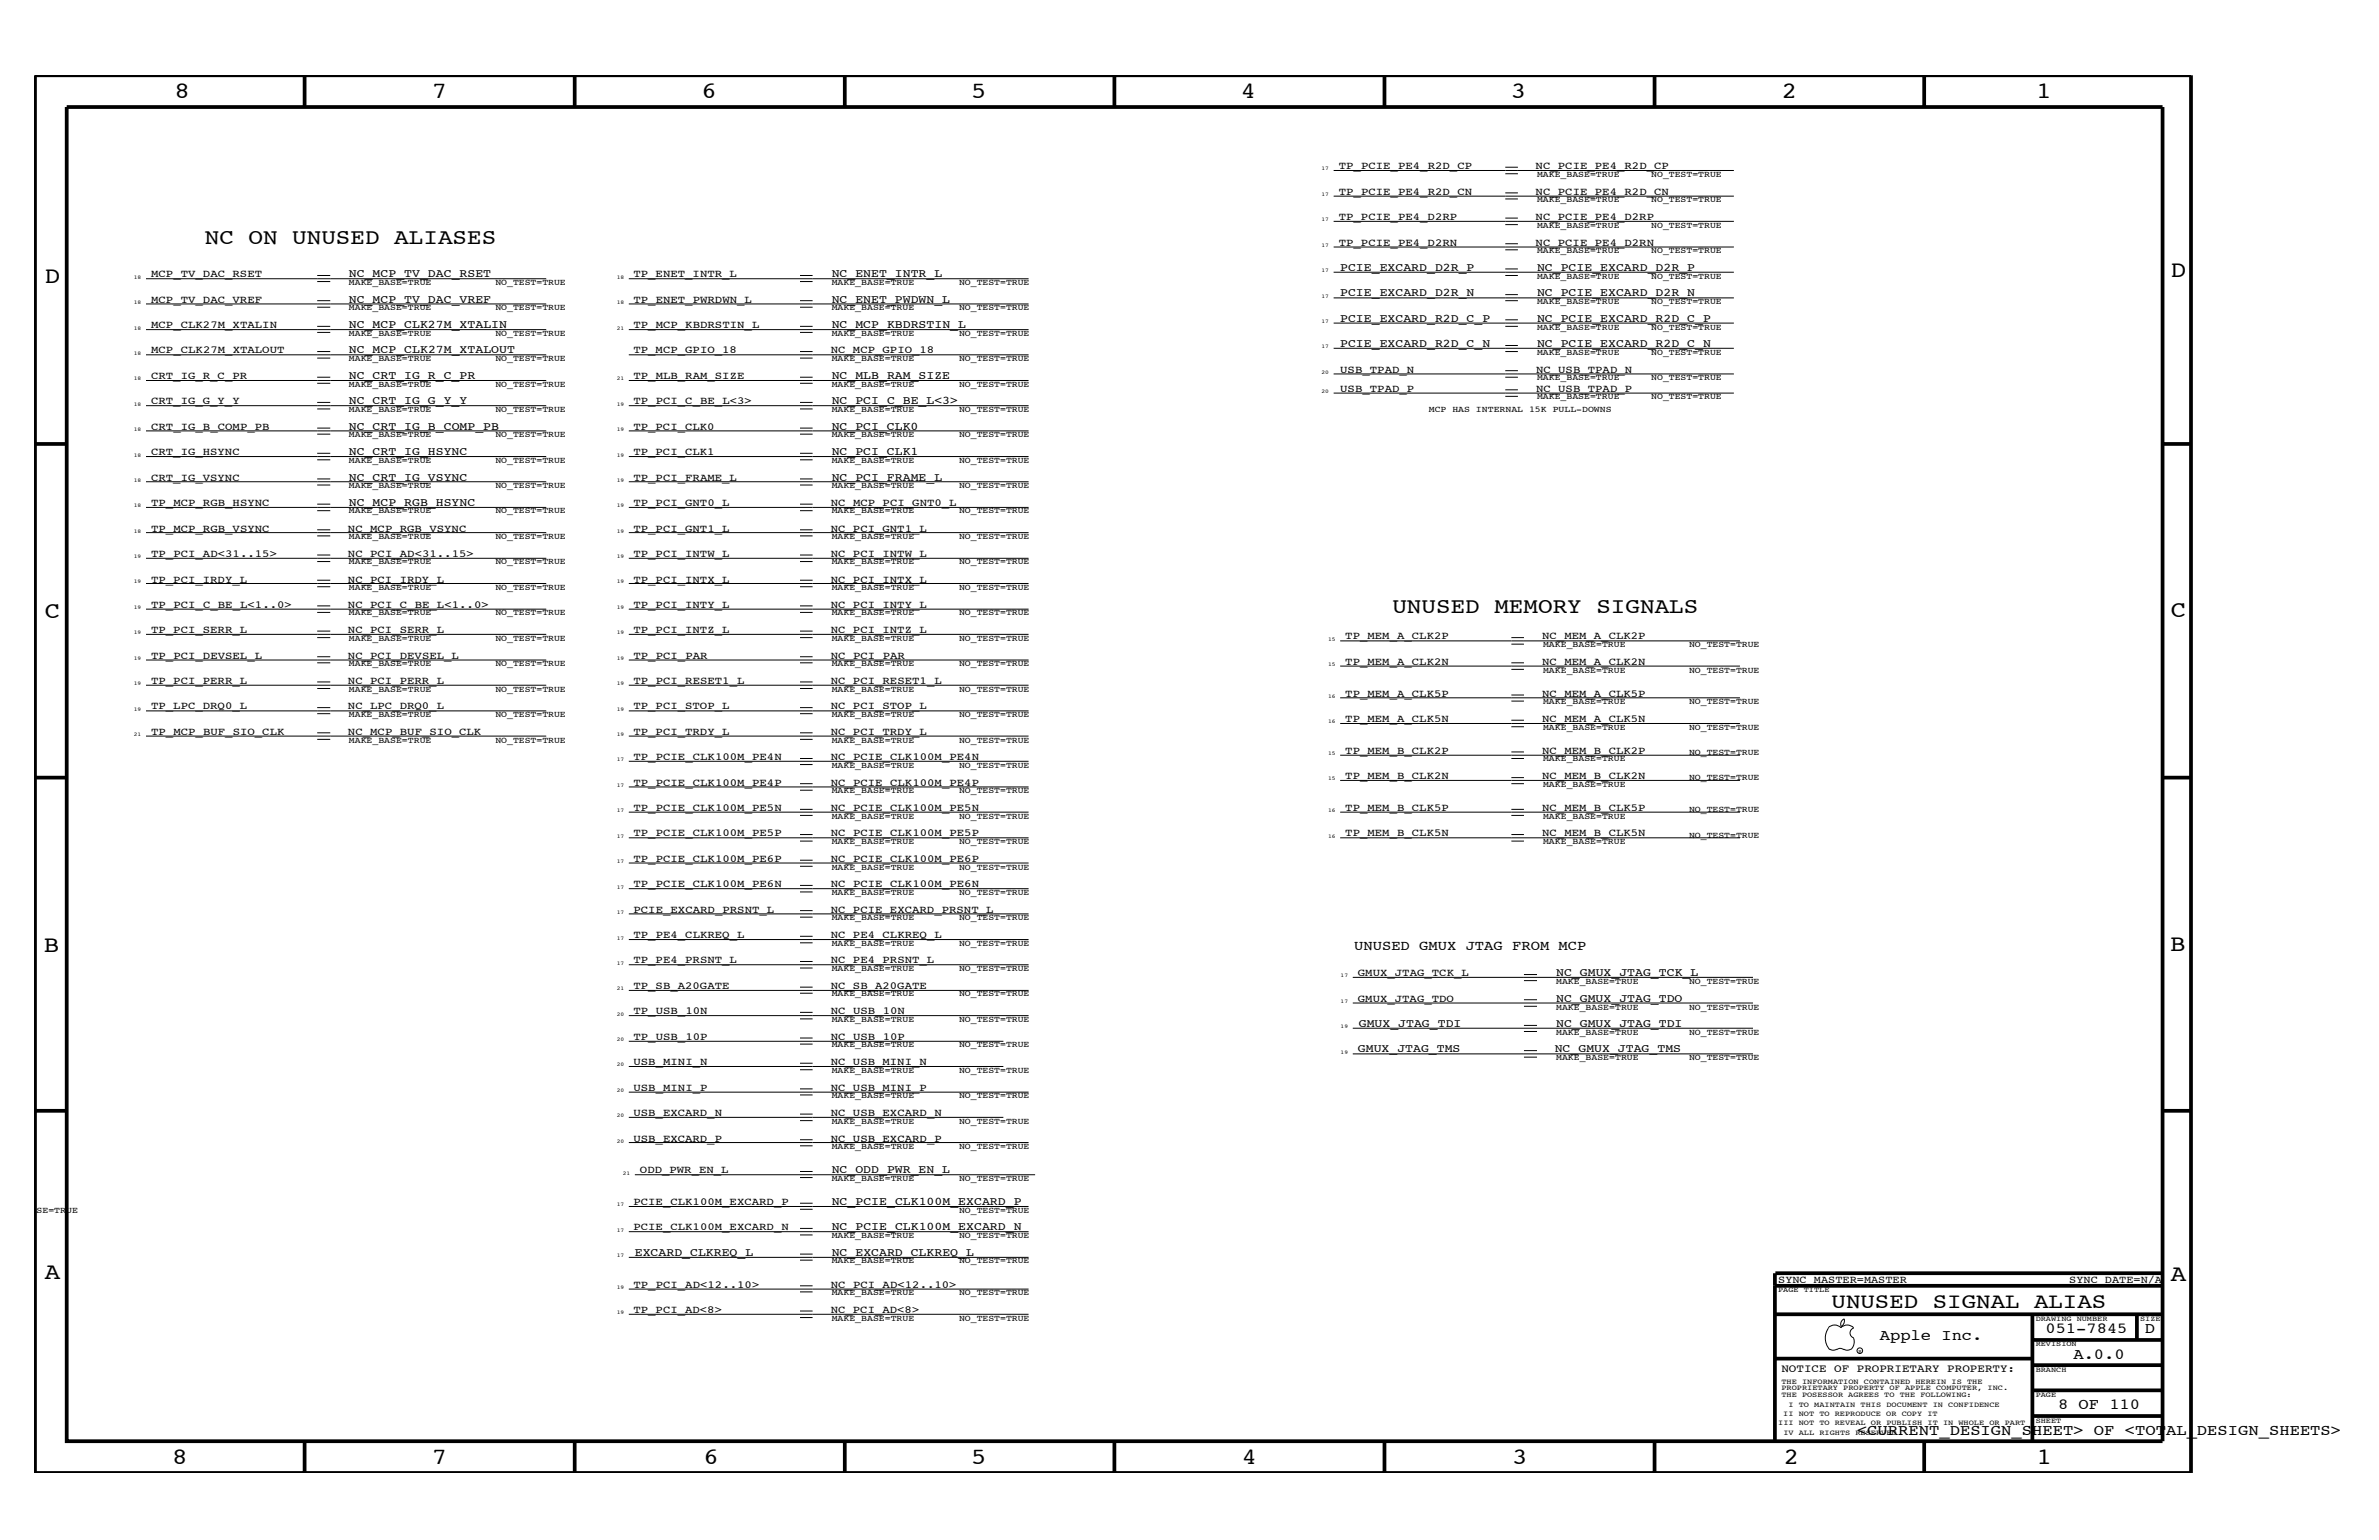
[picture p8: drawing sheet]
<svg xmlns="http://www.w3.org/2000/svg" width="432mm" height="279mm" viewBox="0 0 432 279" stroke-linecap="round" stroke-linejoin="round" font-family="sans-serif">
<defs><g id="words">
<g font-size="4.2">
<text x="31.7" y="17.8">8</text>
<text x="78.4" y="17.8">7</text>
<text x="127.3" y="17.8">6</text>
<text x="176.3" y="17.8">5</text>
<text x="225.2" y="17.8">4</text>
<text x="274.2" y="17.8">3</text>
<text x="323.4" y="17.8">2</text>
<text x="369.6" y="17.8">1</text>
<text x="8.1" y="51.3">D</text>
<text x="394" y="50.3">D</text>
<text x="8.1" y="112.1">C</text>
<text x="394" y="111.9">C</text>
<text x="8" y="172.7">B</text>
<text x="393.9" y="172.5">B</text>
<text x="8.1" y="232">A</text>
<text x="394" y="232.4">A</text>
<text x="31.2" y="265.6">8</text>
<text x="78.4" y="265.6">7</text>
<text x="127.7" y="265.6">6</text>
<text x="176.3" y="265.6">5</text>
<text x="225.4" y="265.6">4</text>
<text x="274.5" y="265.6">3</text>
<text x="323.8" y="265.6">2</text>
<text x="369.7" y="265.6">1</text>
</g>
<g font-size="4">
<text x="37.2" y="44.3">NC ON UNUSED ALIASES</text>
<text x="252.7" y="111.2">UNUSED MEMORY SIGNALS</text>
</g>
<text font-size="3.9" x="332.4" y="237.3">UNUSED SIGNAL ALIAS</text>
<g font-size="2.8">
<text x="341.2" y="243.1">Apple Inc.</text>
<text x="371.3" y="241.9">051-7845</text>
<text x="389.3" y="241.9">D</text>
<text x="376.3" y="246.5">A.0.0</text>
<text x="373.5" y="255.7">8 OF 110</text>
<text x="337.1" y="260.4">&lt;CURRENT_DESIGN_SHEET&gt; OF &lt;TOTAL_DESIGN_SHEETS&gt;</text>
</g>
<text font-size="2.5" x="245.8" y="172.3">UNUSED GMUX JTAG FROM MCP</text>
<g font-size="2.1">
<text x="63.3" y="50.3">NC_MCP_TV_DAC_RSET</text>
<text x="151" y="50.3">NC_ENET_INTR_L</text>
<text x="243.2" y="53.8">PCIE_EXCARD_D2R_N</text>
<text x="243.2" y="49.1">PCIE_EXCARD_D2R_P</text>
<text x="279" y="49.1">NC_PCIE_EXCARD_D2R_P</text>
<text x="279" y="53.8">NC_PCIE_EXCARD_D2R_N</text>
<text x="63.3" y="59.5">NC_MCP_CLK27M_XTALIN</text>
<text x="63.3" y="54.9">NC_MCP_TV_DAC_VREF</text>
<text x="151" y="59.5">NC_MCP_KBDRSTIN_L</text>
<text x="151" y="54.9">NC_ENET_PWDWN_L</text>
<text x="243.2" y="58.4">PCIE_EXCARD_R2D_C_P</text>
<text x="279" y="58.4">NC_PCIE_EXCARD_R2D_C_P</text>
<text x="63.3" y="64.1">NC_MCP_CLK27M_XTALOUT</text>
<text x="243.2" y="63">PCIE_EXCARD_R2D_C_N</text>
<text x="279" y="63">NC_PCIE_EXCARD_R2D_C_N</text>
<text x="63.3" y="68.8">NC_CRT_IG_R_C_PR</text>
<text x="151" y="68.8">NC_MLB_RAM_SIZE</text>
<text x="63.3" y="73.3">NC_CRT_IG_G_Y_Y</text>
<text x="151" y="73.3">NC_PCI_C_BE_L&lt;3&gt;</text>
<text x="63.3" y="82.6">NC_CRT_IG_HSYNC</text>
<text x="63.3" y="78">NC_CRT_IG_B_COMP_PB</text>
<text x="151" y="78">NC_PCI_CLK0</text>
<text x="151" y="82.6">NC_PCI_CLK1</text>
<text x="63.3" y="87.2">NC_CRT_IG_VSYNC</text>
<text x="151" y="87.2">NC_PCI_FRAME_L</text>
<text x="63.3" y="91.8">NC_MCP_RGB_HSYNC</text>
<text x="282.4" y="177.2">NC_GMUX_JTAG_TCK_L</text>
<text x="282.4" y="181.7">NC_GMUX_JTAG_TDO</text>
<text x="246.5" y="191">GMUX_JTAG_TMS</text>
<text x="246.6" y="186.4">GMUX_JTAG_TDI</text>
<text x="282.2" y="191">NC_GMUX_JTAG_TMS</text>
<text x="282.4" y="186.4">NC_GMUX_JTAG_TDI</text>
<text x="151" y="212.9">NC_ODD_PWR_EN_L</text>
<text x="151" y="218.6">NC_PCIE_CLK100M_EXCARD_P</text>
<text x="115.2" y="227.9">EXCARD_CLKREQ_L</text>
<text x="151" y="227.9">NC_EXCARD_CLKREQ_L</text>
<text x="151" y="223.2">NC_PCIE_CLK100M_EXCARD_N</text>
</g>
<text font-size="2" x="323.3" y="248.9">NOTICE OF PROPRIETARY PROPERTY:</text>
<g font-size="1.9">
<text x="243" y="35.3">TP_PCIE_PE4_R2D_CN</text>
<text x="243" y="30.7">TP_PCIE_PE4_R2D_CP</text>
<text x="278.7" y="30.7">NC_PCIE_PE4_R2D_CP</text>
<text x="278.7" y="35.3">NC_PCIE_PE4_R2D_CN</text>
<text x="243" y="39.9">TP_PCIE_PE4_D2RP</text>
<text x="278.7" y="39.9">NC_PCIE_PE4_D2RP</text>
<text x="243" y="44.6">TP_PCIE_PE4_D2RN</text>
<text x="278.7" y="44.6">NC_PCIE_PE4_D2RN</text>
<text x="27.4" y="50.3">MCP_TV_DAC_RSET</text>
<text x="115" y="50.3">TP_ENET_INTR_L</text>
<text x="27.4" y="59.5">MCP_CLK27M_XTALIN</text>
<text x="27.4" y="54.9">MCP_TV_DAC_VREF</text>
<text x="115" y="54.9">TP_ENET_PWRDWN_L</text>
<text x="115" y="59.5">TP_MCP_KBDRSTIN_L</text>
<text x="27.4" y="64.1">MCP_CLK27M_XTALOUT</text>
<text x="115" y="64.1">TP_MCP_GPIO_18</text>
<text x="150.8" y="64.1">NC_MCP_GPIO_18</text>
<text x="27.4" y="68.8">CRT_IG_R_C_PR</text>
<text x="115" y="68.8">TP_MLB_RAM_SIZE</text>
<text x="243.2" y="67.6">USB_TPAD_N</text>
<text x="243.2" y="71.1">USB_TPAD_P</text>
<text x="278.8" y="71.1">NC_USB_TPAD_P</text>
<text x="278.8" y="67.6">NC_USB_TPAD_N</text>
<text x="27.4" y="73.3">CRT_IG_G_Y_Y</text>
<text x="115" y="73.3">TP_PCI_C_BE_L&lt;3&gt;</text>
<text x="27.4" y="78">CRT_IG_B_COMP_PB</text>
<text x="27.4" y="82.6">CRT_IG_HSYNC</text>
<text x="115" y="82.6">TP_PCI_CLK1</text>
<text x="115" y="78">TP_PCI_CLK0</text>
<text x="27.4" y="87.2">CRT_IG_VSYNC</text>
<text x="115" y="87.2">TP_PCI_FRAME_L</text>
<text x="27.4" y="91.8">TP_MCP_RGB_HSYNC</text>
<text x="115" y="91.8">TP_PCI_GNT0_L</text>
<text x="150.8" y="91.8">NC_MCP_PCI_GNT0_L</text>
<text x="27.4" y="101">TP_PCI_AD&lt;31..15&gt;</text>
<text x="27.4" y="96.5">TP_MCP_RGB_VSYNC</text>
<text x="63.2" y="101">NC_PCI_AD&lt;31..15&gt;</text>
<text x="63.2" y="96.5">NC_MCP_RGB_VSYNC</text>
<text x="115" y="101">TP_PCI_INTW_L</text>
<text x="115" y="96.5">TP_PCI_GNT1_L</text>
<text x="150.8" y="101">NC_PCI_INTW_L</text>
<text x="150.8" y="96.5">NC_PCI_GNT1_L</text>
<text x="27.4" y="105.7">TP_PCI_IRDY_L</text>
<text x="63.2" y="105.7">NC_PCI_IRDY_L</text>
<text x="115" y="105.7">TP_PCI_INTX_L</text>
<text x="150.8" y="105.7">NC_PCI_INTX_L</text>
<text x="27.4" y="110.3">TP_PCI_C_BE_L&lt;1..0&gt;</text>
<text x="63.2" y="110.3">NC_PCI_C_BE_L&lt;1..0&gt;</text>
<text x="115" y="110.3">TP_PCI_INTY_L</text>
<text x="150.8" y="110.3">NC_PCI_INTY_L</text>
<text x="27.4" y="119.5">TP_PCI_DEVSEL_L</text>
<text x="27.4" y="114.8">TP_PCI_SERR_L</text>
<text x="63.2" y="119.5">NC_PCI_DEVSEL_L</text>
<text x="63.2" y="114.8">NC_PCI_SERR_L</text>
<text x="115" y="119.5">TP_PCI_PAR</text>
<text x="115" y="114.8">TP_PCI_INTZ_L</text>
<text x="150.8" y="114.8">NC_PCI_INTZ_L</text>
<text x="150.8" y="119.5">NC_PCI_PAR</text>
<text x="244.2" y="116">TP_MEM_A_CLK2P</text>
<text x="279.9" y="116">NC_MEM_A_CLK2P</text>
<text x="27.4" y="124.1">TP_PCI_PERR_L</text>
<text x="63.2" y="124.1">NC_PCI_PERR_L</text>
<text x="115" y="124.1">TP_PCI_RESET1_L</text>
<text x="150.8" y="124.1">NC_PCI_RESET1_L</text>
<text x="244.2" y="120.7">TP_MEM_A_CLK2N</text>
<text x="279.9" y="120.7">NC_MEM_A_CLK2N</text>
<text x="27.4" y="128.7">TP_LPC_DRQ0_L</text>
<text x="63.2" y="128.7">NC_LPC_DRQ0_L</text>
<text x="115" y="128.7">TP_PCI_STOP_L</text>
<text x="150.8" y="128.7">NC_PCI_STOP_L</text>
<text x="244.2" y="126.4">TP_MEM_A_CLK5P</text>
<text x="244.2" y="131">TP_MEM_A_CLK5N</text>
<text x="279.9" y="131">NC_MEM_A_CLK5N</text>
<text x="279.9" y="126.4">NC_MEM_A_CLK5P</text>
<text x="27.4" y="133.3">TP_MCP_BUF_SIO_CLK</text>
<text x="63.2" y="133.3">NC_MCP_BUF_SIO_CLK</text>
<text x="115" y="133.3">TP_PCI_TRDY_L</text>
<text x="115" y="138">TP_PCIE_CLK100M_PE4N</text>
<text x="150.8" y="138">NC_PCIE_CLK100M_PE4N</text>
<text x="150.8" y="133.3">NC_PCI_TRDY_L</text>
<text x="244.2" y="136.8">TP_MEM_B_CLK2P</text>
<text x="279.9" y="136.8">NC_MEM_B_CLK2P</text>
<text x="115" y="142.5">TP_PCIE_CLK100M_PE4P</text>
<text x="150.8" y="142.5">NC_PCIE_CLK100M_PE4P</text>
<text x="244.2" y="141.4">TP_MEM_B_CLK2N</text>
<text x="279.9" y="141.4">NC_MEM_B_CLK2N</text>
<text x="115" y="147.2">TP_PCIE_CLK100M_PE5N</text>
<text x="150.8" y="147.2">NC_PCIE_CLK100M_PE5N</text>
<text x="244.2" y="147.2">TP_MEM_B_CLK5P</text>
<text x="279.9" y="147.2">NC_MEM_B_CLK5P</text>
<text x="115" y="151.8">TP_PCIE_CLK100M_PE5P</text>
<text x="150.8" y="151.8">NC_PCIE_CLK100M_PE5P</text>
<text x="244.2" y="151.8">TP_MEM_B_CLK5N</text>
<text x="279.9" y="151.8">NC_MEM_B_CLK5N</text>
<text x="115" y="161">TP_PCIE_CLK100M_PE6N</text>
<text x="115" y="156.4">TP_PCIE_CLK100M_PE6P</text>
<text x="150.8" y="161">NC_PCIE_CLK100M_PE6N</text>
<text x="150.8" y="156.4">NC_PCIE_CLK100M_PE6P</text>
<text x="115" y="165.6">PCIE_EXCARD_PRSNT_L</text>
<text x="150.8" y="165.6">NC_PCIE_EXCARD_PRSNT_L</text>
<text x="115" y="170.2">TP_PE4_CLKREQ_L</text>
<text x="150.8" y="170.2">NC_PE4_CLKREQ_L</text>
<text x="115" y="179.4">TP_SB_A20GATE</text>
<text x="115" y="174.8">TP_PE4_PRSNT_L</text>
<text x="150.8" y="179.4">NC_SB_A20GATE</text>
<text x="150.8" y="174.8">NC_PE4_PRSNT_L</text>
<text x="246.5" y="177.2">GMUX_JTAG_TCK_L</text>
<text x="115" y="184">TP_USB_10N</text>
<text x="150.8" y="184">NC_USB_10N</text>
<text x="246.5" y="181.7">GMUX_JTAG_TDO</text>
<text x="115" y="188.7">TP_USB_10P</text>
<text x="150.8" y="188.7">NC_USB_10P</text>
<text x="115" y="193.2">USB_MINI_N</text>
<text x="115" y="197.9">USB_MINI_P</text>
<text x="150.8" y="193.2">NC_USB_MINI_N</text>
<text x="150.8" y="197.9">NC_USB_MINI_P</text>
<text x="115" y="202.5">USB_EXCARD_N</text>
<text x="150.8" y="202.5">NC_USB_EXCARD_N</text>
<text x="115" y="207.1">USB_EXCARD_P</text>
<text x="150.8" y="207.1">NC_USB_EXCARD_P</text>
<text x="116.2" y="212.9">ODD_PWR_EN_L</text>
<text x="115" y="218.6">PCIE_CLK100M_EXCARD_P</text>
<text x="115" y="223.2">PCIE_CLK100M_EXCARD_N</text>
<text x="115" y="233.6">TP_PCI_AD&lt;12..10&gt;</text>
<text x="150.8" y="233.6">NC_PCI_AD&lt;12..10&gt;</text>
<text x="322.7" y="232.7">SYNC_MASTER=MASTER</text>
<text x="375.6" y="232.7">SYNC_DATE=N/A</text>
<text x="115" y="238.2">TP_PCI_AD&lt;8&gt;</text>
<text x="150.8" y="238.2">NC_PCI_AD&lt;8&gt;</text>
</g>
<g font-size="1.6">
<text x="279" y="32.1">MAKE_BASE=TRUE</text>
<text x="299.7" y="32.1">NO_TEST=TRUE</text>
<text x="279" y="41.3">MAKE_BASE=TRUE</text>
<text x="279" y="36.7">MAKE_BASE=TRUE</text>
<text x="299.7" y="41.3">NO_TEST=TRUE</text>
<text x="299.7" y="36.7">NO_TEST=TRUE</text>
<text x="279" y="45.9">MAKE_BASE=TRUE</text>
<text x="299.7" y="45.9">NO_TEST=TRUE</text>
<text x="63.3" y="51.7">MAKE_BASE=TRUE</text>
<text x="89.9" y="51.7">NO_TEST=TRUE</text>
<text x="151" y="51.7">MAKE_BASE=TRUE</text>
<text x="174.1" y="51.7">NO_TEST=TRUE</text>
<text x="279" y="50.6">MAKE_BASE=TRUE</text>
<text x="299.7" y="50.6">NO_TEST=TRUE</text>
<text x="63.3" y="56.3">MAKE_BASE=TRUE</text>
<text x="89.9" y="56.3">NO_TEST=TRUE</text>
<text x="151" y="56.3">MAKE_BASE=TRUE</text>
<text x="174.1" y="56.3">NO_TEST=TRUE</text>
<text x="279" y="55.1">MAKE_BASE=TRUE</text>
<text x="279" y="59.8">MAKE_BASE=TRUE</text>
<text x="299.7" y="55.1">NO_TEST=TRUE</text>
<text x="299.7" y="59.8">NO_TEST=TRUE</text>
<text x="63.3" y="60.9">MAKE_BASE=TRUE</text>
<text x="63.3" y="65.6">MAKE_BASE=TRUE</text>
<text x="89.9" y="60.9">NO_TEST=TRUE</text>
<text x="89.9" y="65.6">NO_TEST=TRUE</text>
<text x="151" y="60.9">MAKE_BASE=TRUE</text>
<text x="151" y="65.6">MAKE_BASE=TRUE</text>
<text x="174.1" y="60.9">NO_TEST=TRUE</text>
<text x="174.1" y="65.6">NO_TEST=TRUE</text>
<text x="279" y="64.4">MAKE_BASE=TRUE</text>
<text x="299.7" y="64.4">NO_TEST=TRUE</text>
<text x="63.3" y="70.1">MAKE_BASE=TRUE</text>
<text x="89.9" y="70.1">NO_TEST=TRUE</text>
<text x="151" y="70.1">MAKE_BASE=TRUE</text>
<text x="174.1" y="70.1">NO_TEST=TRUE</text>
<text x="279" y="69">MAKE_BASE=TRUE</text>
<text x="299.7" y="69">NO_TEST=TRUE</text>
<text x="63.3" y="74.8">MAKE_BASE=TRUE</text>
<text x="89.9" y="74.8">NO_TEST=TRUE</text>
<text x="151" y="74.8">MAKE_BASE=TRUE</text>
<text x="174.1" y="74.8">NO_TEST=TRUE</text>
<text x="259.3" y="74.8">MCP HAS INTERNAL 15K PULL-DOWNS</text>
<text x="279" y="72.4">MAKE_BASE=TRUE</text>
<text x="299.7" y="72.4">NO_TEST=TRUE</text>
<text x="63.3" y="79.4">MAKE_BASE=TRUE</text>
<text x="89.9" y="79.4">NO_TEST=TRUE</text>
<text x="151" y="79.4">MAKE_BASE=TRUE</text>
<text x="174.1" y="79.4">NO_TEST=TRUE</text>
<text x="63.3" y="84">MAKE_BASE=TRUE</text>
<text x="63.3" y="88.6">MAKE_BASE=TRUE</text>
<text x="89.9" y="84">NO_TEST=TRUE</text>
<text x="89.9" y="88.6">NO_TEST=TRUE</text>
<text x="151" y="88.6">MAKE_BASE=TRUE</text>
<text x="151" y="84">MAKE_BASE=TRUE</text>
<text x="174.1" y="88.6">NO_TEST=TRUE</text>
<text x="174.1" y="84">NO_TEST=TRUE</text>
<text x="63.3" y="93.2">MAKE_BASE=TRUE</text>
<text x="89.9" y="93.2">NO_TEST=TRUE</text>
<text x="151" y="93.2">MAKE_BASE=TRUE</text>
<text x="174.1" y="93.2">NO_TEST=TRUE</text>
<text x="63.3" y="97.8">MAKE_BASE=TRUE</text>
<text x="89.9" y="97.8">NO_TEST=TRUE</text>
<text x="151" y="97.8">MAKE_BASE=TRUE</text>
<text x="174.1" y="97.8">NO_TEST=TRUE</text>
<text x="63.3" y="107">MAKE_BASE=TRUE</text>
<text x="63.3" y="102.4">MAKE_BASE=TRUE</text>
<text x="89.9" y="107">NO_TEST=TRUE</text>
<text x="89.9" y="102.4">NO_TEST=TRUE</text>
<text x="151" y="102.4">MAKE_BASE=TRUE</text>
<text x="151" y="107">MAKE_BASE=TRUE</text>
<text x="174.1" y="102.4">NO_TEST=TRUE</text>
<text x="174.1" y="107">NO_TEST=TRUE</text>
<text x="63.3" y="111.6">MAKE_BASE=TRUE</text>
<text x="89.9" y="111.6">NO_TEST=TRUE</text>
<text x="151" y="111.6">MAKE_BASE=TRUE</text>
<text x="174.1" y="111.6">NO_TEST=TRUE</text>
<text x="63.3" y="116.3">MAKE_BASE=TRUE</text>
<text x="89.9" y="116.3">NO_TEST=TRUE</text>
<text x="151" y="116.3">MAKE_BASE=TRUE</text>
<text x="174.1" y="116.3">NO_TEST=TRUE</text>
<text x="280.1" y="117.4">MAKE_BASE=TRUE</text>
<text x="306.6" y="117.4">NO_TEST=TRUE</text>
<text x="63.3" y="125.5">MAKE_BASE=TRUE</text>
<text x="63.3" y="120.8">MAKE_BASE=TRUE</text>
<text x="89.9" y="125.5">NO_TEST=TRUE</text>
<text x="89.9" y="120.8">NO_TEST=TRUE</text>
<text x="151" y="120.8">MAKE_BASE=TRUE</text>
<text x="151" y="125.5">MAKE_BASE=TRUE</text>
<text x="174.1" y="120.8">NO_TEST=TRUE</text>
<text x="174.1" y="125.5">NO_TEST=TRUE</text>
<text x="280.1" y="122">MAKE_BASE=TRUE</text>
<text x="306.6" y="122">NO_TEST=TRUE</text>
<text x="63.3" y="130.1">MAKE_BASE=TRUE</text>
<text x="89.9" y="130.1">NO_TEST=TRUE</text>
<text x="151" y="130.1">MAKE_BASE=TRUE</text>
<text x="174.1" y="130.1">NO_TEST=TRUE</text>
<text x="280.1" y="127.8">MAKE_BASE=TRUE</text>
<text x="306.6" y="127.8">NO_TEST=TRUE</text>
<text x="63.3" y="134.7">MAKE_BASE=TRUE</text>
<text x="89.9" y="134.7">NO_TEST=TRUE</text>
<text x="151" y="134.7">MAKE_BASE=TRUE</text>
<text x="174.1" y="134.7">NO_TEST=TRUE</text>
<text x="280.1" y="132.4">MAKE_BASE=TRUE</text>
<text x="306.6" y="132.4">NO_TEST=TRUE</text>
<text x="306.6" y="137">NO_TEST=TRUE</text>
<text x="151" y="144">MAKE_BASE=TRUE</text>
<text x="151" y="139.3">MAKE_BASE=TRUE</text>
<text x="174.1" y="139.3">NO_TEST=TRUE</text>
<text x="174.1" y="144">NO_TEST=TRUE</text>
<text x="280.1" y="138.1">MAKE_BASE=TRUE</text>
<text x="280.1" y="142.8">MAKE_BASE=TRUE</text>
<text x="306.6" y="141.6">NO_TEST=TRUE</text>
<text x="151" y="148.5">MAKE_BASE=TRUE</text>
<text x="174.1" y="148.5">NO_TEST=TRUE</text>
<text x="280.1" y="148.5">MAKE_BASE=TRUE</text>
<text x="306.6" y="147.3">NO_TEST=TRUE</text>
<text x="151" y="153.2">MAKE_BASE=TRUE</text>
<text x="174.1" y="153.2">NO_TEST=TRUE</text>
<text x="280.1" y="153.2">MAKE_BASE=TRUE</text>
<text x="306.6" y="152">NO_TEST=TRUE</text>
<text x="151" y="157.8">MAKE_BASE=TRUE</text>
<text x="174.1" y="157.8">NO_TEST=TRUE</text>
<text x="151" y="167">MAKE_BASE=TRUE</text>
<text x="151" y="162.3">MAKE_BASE=TRUE</text>
<text x="174.1" y="167">NO_TEST=TRUE</text>
<text x="174.1" y="162.3">NO_TEST=TRUE</text>
<text x="151" y="171.6">MAKE_BASE=TRUE</text>
<text x="174.1" y="171.6">NO_TEST=TRUE</text>
<text x="151" y="176.2">MAKE_BASE=TRUE</text>
<text x="174.1" y="176.2">NO_TEST=TRUE</text>
<text x="282.4" y="178.5">MAKE_BASE=TRUE</text>
<text x="306.6" y="178.5">NO_TEST=TRUE</text>
<text x="151" y="185.4">MAKE_BASE=TRUE</text>
<text x="151" y="180.8">MAKE_BASE=TRUE</text>
<text x="174.1" y="185.4">NO_TEST=TRUE</text>
<text x="174.1" y="180.8">NO_TEST=TRUE</text>
<text x="282.4" y="183.2">MAKE_BASE=TRUE</text>
<text x="306.6" y="183.2">NO_TEST=TRUE</text>
<text x="151" y="190">MAKE_BASE=TRUE</text>
<text x="174.1" y="190">NO_TEST=TRUE</text>
<text x="282.4" y="187.7">MAKE_BASE=TRUE</text>
<text x="306.6" y="187.7">NO_TEST=TRUE</text>
<text x="151" y="194.7">MAKE_BASE=TRUE</text>
<text x="174.1" y="194.7">NO_TEST=TRUE</text>
<text x="282.4" y="192.3">MAKE_BASE=TRUE</text>
<text x="306.6" y="192.3">NO_TEST=TRUE</text>
<text x="151" y="199.2">MAKE_BASE=TRUE</text>
<text x="151" y="203.9">MAKE_BASE=TRUE</text>
<text x="174.1" y="199.2">NO_TEST=TRUE</text>
<text x="174.1" y="203.9">NO_TEST=TRUE</text>
<text x="151" y="208.5">MAKE_BASE=TRUE</text>
<text x="174.1" y="208.5">NO_TEST=TRUE</text>
<text x="151" y="214.2">MAKE_BASE=TRUE</text>
<text x="174.1" y="214.2">NO_TEST=TRUE</text>
<text x="-.8" y="220">MAKE_BASE=TRUE</text>
<text x="174.1" y="220">NO_TEST=TRUE</text>
<text x="151" y="224.6">MAKE_BASE=TRUE</text>
<text x="174.1" y="224.6">NO_TEST=TRUE</text>
<text x="151" y="229.2">MAKE_BASE=TRUE</text>
<text x="174.1" y="229.2">NO_TEST=TRUE</text>
<text x="151" y="239.6">MAKE_BASE=TRUE</text>
<text x="151" y="235">MAKE_BASE=TRUE</text>
<text x="174.1" y="239.6">NO_TEST=TRUE</text>
<text x="174.1" y="235">NO_TEST=TRUE</text>
</g>
<g font-size="1.4">
<text x="322.7" y="234.4">PAGE TITLE</text>
<text x="369.5" y="239.6">DRAWING NUMBER</text>
<text x="388.5" y="239.6">SIZE</text>
<text x="369.5" y="244.2">REVISION</text>
<text x="323.3" y="251.1">THE INFORMATION CONTAINED HEREIN IS THE</text>
<text x="369.5" y="248.9">BRANCH</text>
<text x="323.3" y="253.4">THE POSESSOR AGREES TO THE FOLLOWING:</text>
<text x="323.3" y="252.3">PROPRIETARY PROPERTY OF APPLE COMPUTER, INC.</text>
<text x="323.7" y="256.9">II NOT TO REPRODUCE OR COPY IT</text>
<text x="324.6" y="255.2">I TO MAINTAIN THIS DOCUMENT IN CONFIDENCE</text>
<text x="369.5" y="253.4">PAGE</text>
<text x="322.7" y="258.6">III NOT TO REVEAL OR PUBLISH IT IN WHOLE OR PART</text>
<text x="323.7" y="260.4">IV ALL RIGHTS RESERVED</text>
<text x="369.5" y="258.1">SHEET</text>
</g>
<g font-size="1">
<text x="239.9" y="35.6">17</text>
<text x="239.9" y="30.9">17</text>
<text x="239.9" y="40.2">17</text>
<text x="239.9" y="44.8">17</text>
<text x="24.3" y="50.6">18</text>
<text x="111.9" y="50.6">18</text>
<text x="239.9" y="49.4">17</text>
<text x="24.3" y="59.8">18</text>
<text x="24.3" y="55.1">18</text>
<text x="111.9" y="55.1">18</text>
<text x="111.9" y="59.8">21</text>
<text x="239.9" y="54">17</text>
<text x="239.9" y="58.6">17</text>
<text x="24.3" y="64.4">18</text>
<text x="239.9" y="63.2">17</text>
<text x="24.3" y="69">18</text>
<text x="111.9" y="69">21</text>
<text x="239.9" y="67.8">20</text>
<text x="239.9" y="71.3">20</text>
<text x="24.3" y="73.6">18</text>
<text x="111.9" y="73.6">19</text>
<text x="24.3" y="78.2">18</text>
<text x="24.3" y="82.8">18</text>
<text x="111.9" y="82.8">19</text>
<text x="111.9" y="78.2">19</text>
<text x="24.3" y="87.4">18</text>
<text x="111.9" y="87.4">19</text>
<text x="24.3" y="92.1">18</text>
<text x="111.9" y="92.1">19</text>
<text x="24.3" y="101.3">19</text>
<text x="24.3" y="96.6">18</text>
<text x="111.9" y="101.3">19</text>
<text x="111.9" y="96.6">19</text>
<text x="24.3" y="105.9">19</text>
<text x="111.9" y="105.9">19</text>
<text x="24.3" y="110.5">19</text>
<text x="111.9" y="110.5">19</text>
<text x="24.3" y="119.7">19</text>
<text x="24.3" y="115.1">19</text>
<text x="111.9" y="119.7">19</text>
<text x="111.9" y="115.1">19</text>
<text x="241" y="116.3">15</text>
<text x="24.3" y="124.3">19</text>
<text x="111.9" y="124.3">19</text>
<text x="241" y="120.8">15</text>
<text x="24.3" y="129">19</text>
<text x="111.9" y="129">19</text>
<text x="241" y="126.6">16</text>
<text x="241" y="131.3">16</text>
<text x="24.3" y="133.5">21</text>
<text x="111.9" y="133.5">19</text>
<text x="241" y="137">15</text>
<text x="111.9" y="138.1">17</text>
<text x="111.9" y="142.8">17</text>
<text x="241" y="141.6">15</text>
<text x="111.9" y="147.3">17</text>
<text x="241" y="147.3">16</text>
<text x="111.9" y="152">17</text>
<text x="241" y="152">16</text>
<text x="111.9" y="161.2">17</text>
<text x="111.9" y="156.6">17</text>
<text x="111.9" y="165.8">17</text>
<text x="111.9" y="170.5">17</text>
<text x="111.9" y="179.7">21</text>
<text x="111.9" y="175">17</text>
<text x="243.3" y="177.3">17</text>
<text x="111.9" y="184.3">20</text>
<text x="243.3" y="182">17</text>
<text x="111.9" y="188.9">20</text>
<text x="243.3" y="191.2">19</text>
<text x="243.3" y="186.5">19</text>
<text x="111.9" y="193.5">20</text>
<text x="111.9" y="198.1">20</text>
<text x="111.9" y="202.7">20</text>
<text x="111.9" y="207.3">20</text>
<text x="113" y="213.1">21</text>
<text x="111.9" y="218.9">17</text>
<text x="111.9" y="223.5">17</text>
<text x="111.9" y="233.9">19</text>
<text x="111.9" y="228.1">17</text>
<text x="111.9" y="238.4">19</text>
</g>
<text font-size=".9" x="337.3" y="245.4">R</text>
</g></defs>
<g fill="none" stroke="#000" stroke-width=".18">
<path d="M242.1 35.6h72.6M242.1 30.9h72.6M273.2 39.6h2.3M273.2 36.1h2.3M273.2 35h2.3M273.2 31.5h2.3M273.2 30.3h2.3M26.5 59.8h72.6M26.5 55.1h72.6M26.5 50.6h72.6M57.6 59.2h2.3M57.6 55.7h2.3"/>
<path d="M57.6 54.6h2.3M57.6 51.1h2.3M57.6 50h2.3M114.1 59.8h72.6M114.1 55.1h72.6M114.1 50.6h72.6M145.2 59.2h2.3M145.2 55.7h2.3M145.2 54.6h2.3M145.2 51.1h2.3M145.2 50h2.3M242.1 49.4h72.6"/>
<path d="M242.1 44.8h72.6M242.1 40.2h72.6M242.1 54h72.6M242.1 58.6h72.6M273.2 59.2h2.3M273.2 54.6h2.3M273.2 50h2.3M273.2 48.8h2.3M273.2 45.3h2.3M273.2 44.2h2.3M273.2 40.8h2.3M273.2 53.5h2.3"/>
<path d="M273.2 58h2.3M26.5 78.2h72.6M26.5 73.6h72.6M26.5 69h72.6M26.5 64.4h72.6M57.6 78.8h2.3M57.6 77.7h2.3M57.6 74.2h2.3M57.6 73h2.3M57.6 69.5h2.3M57.6 68.4h2.3M57.6 60.3h2.3"/>
<path d="M57.6 65h2.3M57.6 63.8h2.3M114.1 78.2h72.6M114.1 73.6h72.6M114.1 69h72.6M114.1 64.4h72.6M145.2 78.8h2.3M145.2 77.7h2.3M145.2 74.2h2.3M145.2 73h2.3M145.2 69.5h2.3M145.2 68.4h2.3"/>
<path d="M145.2 60.3h2.3M145.2 65h2.3M145.2 63.8h2.3M242.1 71.3h72.6M242.1 67.8h72.6M242.1 63.2h72.6M273.2 68.4h2.3M273.2 63.8h2.3M273.2 71.9h2.3M273.2 70.7h2.3M273.2 67.3h2.3M273.2 62.7h2.3"/>
<path d="M26.5 96.6h72.6M26.5 92.1h72.6M26.5 87.4h72.6M26.5 82.8h72.6M57.6 97.2h2.3M57.6 96.1h2.3M57.6 92.7h2.3M57.6 91.5h2.3M57.6 88h2.3M57.6 86.9h2.3M57.6 83.4h2.3M57.6 82.2h2.3"/>
<path d="M114.1 96.6h72.6M114.1 92.1h72.6M114.1 87.4h72.6M114.1 82.8h72.6M145.2 97.2h2.3M145.2 96.1h2.3M145.2 92.7h2.3M145.2 91.5h2.3M145.2 88h2.3M145.2 86.9h2.3M145.2 83.4h2.3M145.2 82.2h2.3"/>
<path d="M26.5 119.7h72.6M26.5 115.1h72.6M26.5 110.5h72.6M26.5 101.3h72.6M26.5 105.9h72.6M57.6 115.7h2.3M57.6 119.2h2.3M57.6 114.5h2.3M57.6 111.1h2.3M57.6 109.9h2.3M57.6 101.9h2.3M57.6 100.7h2.3"/>
<path d="M57.6 106.5h2.3M57.6 105.3h2.3M114.1 119.7h72.6M114.1 115.1h72.6M114.1 110.5h72.6M114.1 101.3h72.6M114.1 105.9h72.6M145.2 115.7h2.3M145.2 119.2h2.3M145.2 114.5h2.3M145.2 111.1h2.3M145.2 109.9h2.3"/>
<path d="M145.2 101.9h2.3M145.2 100.7h2.3M145.2 106.5h2.3M145.2 105.3h2.3M243.2 116.3h72.6M274.3 116.9h2.3M274.3 115.7h2.3M26.5 133.5h72.6M26.5 124.3h72.6M26.5 129h72.6M57.6 120.3h2.3M57.6 134.1h2.3"/>
<path d="M57.6 133h2.3M57.6 124.9h2.3M57.6 123.7h2.3M57.6 129.5h2.3M57.6 128.4h2.3M114.1 133.5h72.6M114.1 124.3h72.6M114.1 129h72.6M114.1 138.1h72.6M145.2 120.3h2.3M145.2 134.1h2.3M145.2 133h2.3"/>
<path d="M145.2 124.9h2.3M145.2 123.7h2.3M145.2 129.5h2.3M145.2 128.4h2.3M145.2 138.7h2.3M145.2 137.6h2.3M243.2 120.8h72.6M243.2 137h72.6M243.2 131.3h72.6M243.2 126.6h72.6M274.3 121.4h2.3M274.3 120.3h2.3"/>
<path d="M274.3 137.6h2.3M274.3 136.4h2.3M274.3 131.9h2.3M274.3 130.7h2.3M274.3 127.2h2.3M274.3 126.1h2.3M114.1 156.6h72.6M114.1 152h72.6M114.1 147.3h72.6M114.1 142.8h72.6M145.2 157.2h2.3M145.2 156.1h2.3"/>
<path d="M145.2 152.6h2.3M145.2 151.4h2.3M145.2 147.9h2.3M145.2 146.8h2.3M145.2 143.4h2.3M145.2 142.2h2.3M243.2 152h72.6M243.2 147.3h72.6M243.2 141.6h72.6M274.3 152.6h2.3M274.3 151.4h2.3M274.3 147.9h2.3"/>
<path d="M274.3 146.8h2.3M274.3 142.2h2.3M274.3 141.1h2.3M114.1 179.7h72.6M114.1 175h72.6M114.1 170.5h72.6M114.1 165.8h72.6M114.1 161.2h72.6M145.2 179.1h2.3M145.2 175.6h2.3M145.2 174.4h2.3M145.2 171.1h2.3"/>
<path d="M145.2 169.9h2.3M145.2 166.4h2.3M145.2 165.2h2.3M145.2 161.8h2.3M145.2 160.6h2.3M245.5 177.3h72.7M276.6 177.9h2.4M276.6 176.8h2.4M114.1 184.3h72.6M114.1 188.9h68M114.1 193.5h68M114.1 198.1h72.6"/>
<path d="M145.2 184.9h2.3M145.2 183.7h2.3M145.2 189.4h2.3M145.2 188.3h2.3M145.2 180.2h2.3M145.2 194.1h2.3M145.2 192.9h2.3M145.2 198.7h2.3M145.2 197.6h2.3M245.5 182h72.7M245.5 191.2h72.7M245.5 186.5h72.7"/>
<path d="M276.6 182.6h2.4M276.6 181.4h2.4M276.6 191.8h2.4M276.6 190.6h2.4M276.6 187.1h2.4M276.6 186h2.4M114.1 218.9h72.6M114.1 207.3h72.6M114.1 202.7h68M115.2 213.1h72.7M145.2 219.4h2.3M145.2 218.3h2.3"/>
<path d="M145.2 213.6h2.3M145.2 212.5h2.3M145.2 207.9h2.3M145.2 206.8h2.3M145.2 203.3h2.3M145.2 202.1h2.3M114.1 238.4h72.6M114.1 233.9h72.6M114.1 228.1h72.6M114.1 223.5h72.6M145.2 239h2.3M145.2 237.9h2.3"/>
<path d="M145.2 234.4h2.3M145.2 233.3h2.3M145.2 228.6h2.3M145.2 227.5h2.3M145.2 224.1h2.3M145.2 222.9h2.3M334.7 239.3l.1 .3a1.19 1.19 0 0 1-.6 1.1M334.8 239.3a1.02 1.02 0 0 0-.6 1.3M331.8 240.9a1.61 1.61 0 0 1 2.4 0M331.9 241a3.1 3.1 0 0 0 .2 3.9M332.1 244.8l.6 .2 .7-.2M333.4 244.9l.6-.3 .7 .3"/>
<path d="M334.1 240.9a1.61 1.61 0 0 1 2.3 0M334.6 244.8l.7 .2 .6-.2M336.4 242.8l.2 .6a1.95 1.95 0 0 1-.6 1.4M336.5 240.9a.93 .93 0 0 0-.7 .9 .93 .93 0 0 0 .7 .9"/>
<circle cx="337.6" cy="245.1" r=".51"/>
</g>
<g fill="none" stroke="#000" stroke-width=".68" stroke-linecap="butt">
<path d="M6.4 13.7h391.3v253.5h-391.3zM12.1 19.4h380.4v242.1h-380.4zM55.3 13.7v5.7M104.3 13.7v5.7M153.3 13.7v5.7M202.3 13.7v5.7M251.3 13.7v5.7M300.3 13.7v5.7M349.3 13.7v5.7M6.4 80.5h5.7M392.5 80.5h5.2M6.4 141.1h5.7"/>
<path d="M392.5 141.1h5.2M6.4 201.5h5.7M392.5 201.5h5.2M322.2 231v30.5M322.2 233.3h70.3M322.2 238.4h70.3M322.2 231h70.3M368.9 238.4v23.1M387.9 238.4v4.7M322.2 246.5h46.7M368.9 256.9h23.6M368.9 252.3h23.6"/>
<path d="M368.9 247.7h23.6M368.9 243.1h23.6M55.3 261.5v5.7M104.3 261.5v5.7M153.3 261.5v5.7M202.3 261.7v5.5M251.3 261.5v5.7M300.3 261.5v5.7M349.3 261.5v5.7"/>
</g>
<use href="#words"/>
</svg>
